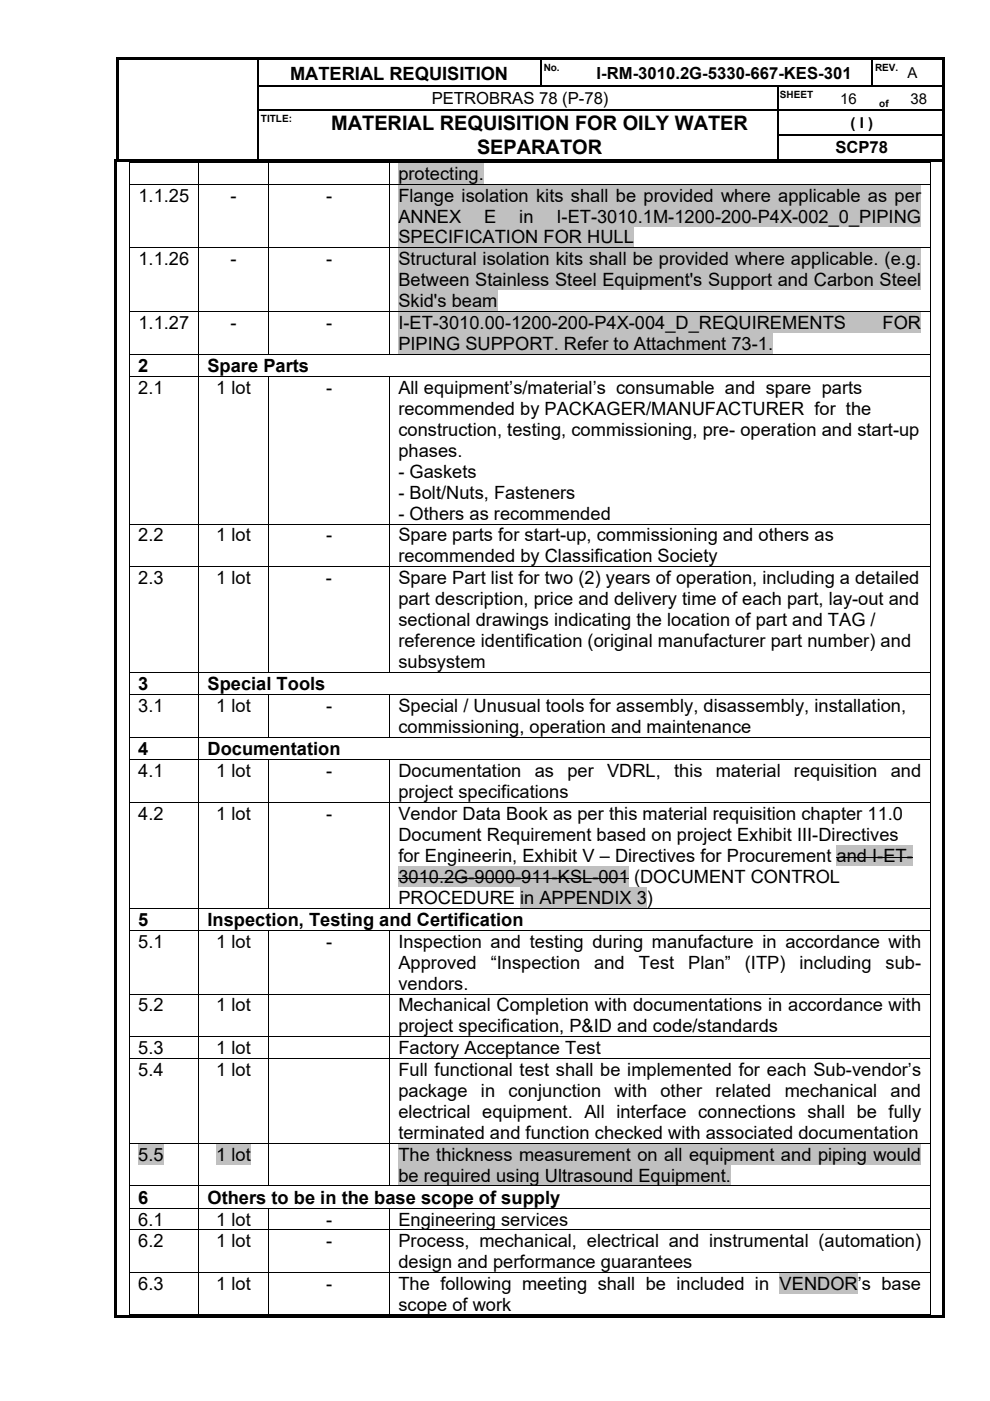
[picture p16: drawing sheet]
<svg xmlns="http://www.w3.org/2000/svg" width="210mm" height="297mm" viewBox="0 0 210 297" stroke-linecap="round" stroke-linejoin="round" font-family="sans-serif">
<defs><g id="words">
<g font-size="4.2">
<text x="70.2" y="27.6">MATERIAL REQUISITION FOR OILY WATER</text>
<text x="101.2" y="32.6">SEPARATOR</text>
</g>
<g font-size="3.9">
<text x="61.5" y="16.9">MATERIAL REQUISITION</text>
<text x="84.5" y="38.1">protecting.</text>
<text x="29.4" y="42.7">1.1.25</text>
<text x="48.9" y="42.7">-</text>
<text x="69.1" y="42.7">-</text>
<text x="84.5" y="42.7">Flange isolation kits shall be provided where applicable as per</text>
<text x="84.5" y="47.2">ANNEX</text>
<text x="102.7" y="47.2">E</text>
<text x="110.2" y="47.2">in</text>
<text x="118" y="47.2">I-ET-3010.1M-1200-200-P4X-002_0_PIPING</text>
<text x="84.5" y="51.6">SPECIFICATION FOR HULL</text>
<text x="29.4" y="56.2">1.1.26</text>
<text x="48.9" y="56.2">-</text>
<text x="69.1" y="56.2">-</text>
<text x="84.5" y="56.2">Structural isolation kits shall be provided where applicable. (e.g.</text>
<text x="84.5" y="60.7">Between Stainless Steel Equipment's Support and Carbon Steel</text>
<text x="84.5" y="65.1">Skid's beam</text>
<text x="29.4" y="69.7">1.1.27</text>
<text x="48.9" y="69.7">-</text>
<text x="69.1" y="69.7">-</text>
<text x="84.5" y="69.7">I-ET-3010.00-1200-200-P4X-004_D_REQUIREMENTS</text>
<text x="187.2" y="69.7">FOR</text>
<text x="84.5" y="74.2">PIPING SUPPORT. Refer to Attachment 73-1.</text>
<text x="29.3" y="78.9">2</text>
<text x="29.3" y="83.5">2.1</text>
<text x="44" y="78.9">Spare Parts</text>
<text x="45.9" y="83.5">1 lot</text>
<text x="69.1" y="83.5">-</text>
<text x="84.5" y="83.5">All equipment’s/material’s consumable and spare parts</text>
<text x="84.5" y="88">recommended by PACKAGER/MANUFACTURER for the</text>
<text x="84.5" y="92.4">construction, testing, commissioning, pre- operation and start-up</text>
<text x="84.5" y="96.9">phases.</text>
<text x="84.5" y="101.3">- Gaskets</text>
<text x="84.5" y="105.7">- Bolt/Nuts, Fasteners</text>
<text x="84.5" y="110.2">- Others as recommended</text>
<text x="29.3" y="114.8">2.2</text>
<text x="45.9" y="114.8">1 lot</text>
<text x="69.1" y="114.8">-</text>
<text x="84.5" y="119.3">recommended by Classification Society</text>
<text x="84.5" y="114.8">Spare parts for start-up, commissioning and others as</text>
<text x="29.3" y="123.9">2.3</text>
<text x="45.9" y="123.9">1 lot</text>
<text x="69.1" y="123.9">-</text>
<text x="84.5" y="123.9">Spare Part list for two (2) years of operation, including a detailed</text>
<text x="84.5" y="128.3">part description, price and delivery time of each part, lay-out and</text>
<text x="84.5" y="132.8">sectional drawings indicating the location of part and TAG /</text>
<text x="84.5" y="137.2">reference identification (original manufacturer part number) and</text>
<text x="84.5" y="141.6">subsystem</text>
<text x="29.3" y="146.4">3</text>
<text x="44" y="146.4">Special Tools</text>
<text x="29.3" y="151">3.1</text>
<text x="45.9" y="151">1 lot</text>
<text x="69.1" y="151">-</text>
<text x="84.5" y="151">Special / Unusual tools for assembly, disassembly, installation,</text>
<text x="84.5" y="155.4">commissioning, operation and maintenance</text>
<text x="29.3" y="160.2">4</text>
<text x="44" y="160.2">Documentation</text>
<text x="29.3" y="164.8">4.1</text>
<text x="45.9" y="164.8">1 lot</text>
<text x="69.1" y="164.8">-</text>
<text x="84.5" y="164.8">Documentation</text>
<text x="113.4" y="164.8">as</text>
<text x="120.3" y="164.8">per</text>
<text x="128.8" y="164.8">VDRL,</text>
<text x="143" y="164.8">this</text>
<text x="151.8" y="164.8">material</text>
<text x="168.4" y="164.8">requisition</text>
<text x="188.9" y="164.8">and</text>
<text x="29.3" y="173.8">4.2</text>
<text x="45.9" y="173.8">1 lot</text>
<text x="69.1" y="173.8">-</text>
<text x="84.5" y="169.2">project specifications</text>
<text x="84.5" y="173.8">Vendor Data Book as per this material requisition chapter 11.0</text>
<text x="84.5" y="178.3">Document Requirement based on project Exhibit III-Directives</text>
<text x="84.5" y="182.7">for Engineerin, Exhibit V – Directives for Procurement and I-ET-</text>
<text x="84.5" y="187.2">3010.2G-9000-911-KSL-001 (DOCUMENT CONTROL</text>
<text x="84.5" y="191.6">PROCEDURE in APPENDIX 3)</text>
<text x="29.3" y="196.3">5</text>
<text x="44" y="196.3">Inspection, Testing and Certification</text>
<text x="29.3" y="200.9">5.1</text>
<text x="45.9" y="200.9">1 lot</text>
<text x="69.2" y="200.9">-</text>
<text x="84.5" y="200.9">Inspection and testing during manufacture in accordance with</text>
<text x="84.5" y="205.4">Approved</text>
<text x="84.5" y="209.8">vendors.</text>
<text x="104.1" y="205.4">“Inspection</text>
<text x="126" y="205.4">and</text>
<text x="135.5" y="205.4">Test</text>
<text x="146" y="205.4">Plan”</text>
<text x="158" y="205.4">(ITP)</text>
<text x="169.6" y="205.4">including</text>
<text x="187.8" y="205.4">sub-</text>
<text x="29.3" y="214.4">5.2</text>
<text x="45.9" y="214.4">1 lot</text>
<text x="84.5" y="214.4">Mechanical Completion with documentations in accordance with</text>
<text x="84.5" y="218.9">project specification, P&amp;ID and code/standards</text>
<text x="29.3" y="223.5">5.3</text>
<text x="45.9" y="223.5">1 lot</text>
<text x="84.5" y="223.5">Factory Acceptance Test</text>
<text x="29.3" y="228.1">5.4</text>
<text x="45.9" y="228.1">1 lot</text>
<text x="84.5" y="232.6">package</text>
<text x="84.5" y="228.1">Full functional test shall be implemented for each Sub-vendor’s</text>
<text x="102" y="232.6">in</text>
<text x="107.9" y="232.6">conjunction</text>
<text x="130.4" y="232.6">with</text>
<text x="140.1" y="232.6">other</text>
<text x="151.8" y="232.6">related</text>
<text x="166.4" y="232.6">mechanical</text>
<text x="188.9" y="232.6">and</text>
<text x="84.5" y="237">electrical equipment. All interface connections shall be fully</text>
<text x="84.5" y="241.4">terminated and function checked with associated documentation</text>
<text x="29.3" y="246.1">5.5</text>
<text x="45.9" y="246.1">1 lot</text>
<text x="84.5" y="246.1">The thickness measurement on all equipment and piping would</text>
<text x="84.5" y="250.5">be required using Ultrasound Equipment.</text>
<text x="29.3" y="255.2">6</text>
<text x="44" y="255.2">Others to be in the base scope of supply</text>
<text x="29.3" y="259.8">6.1</text>
<text x="45.9" y="259.8">1 lot</text>
<text x="69.1" y="259.8">-</text>
<text x="84.5" y="259.8">Engineering services</text>
<text x="29.3" y="264.5">6.2</text>
<text x="45.9" y="264.5">1 lot</text>
<text x="69.2" y="264.5">-</text>
<text x="84.5" y="268.9">design and performance guarantees</text>
<text x="84.5" y="264.5">Process, mechanical, electrical and instrumental (automation)</text>
<text x="29.3" y="273.5">6.3</text>
<text x="45.9" y="273.5">1 lot</text>
<text x="69.2" y="273.5">-</text>
<text x="84.5" y="273.5">The following meeting shall be included in VENDOR’s base</text>
<text x="84.5" y="278">scope of work</text>
</g>
<g font-size="3.5">
<text x="126.5" y="16.7">I-RM-3010.2G-5330-667-KES-301</text>
<text x="91.6" y="22.1">PETROBRAS 78 (P-78)</text>
<text x="177.2" y="32.5">SCP78</text>
</g>
<g font-size="3.2">
<text x="192.5" y="16.6">A</text>
<text x="178.2" y="21.9">16</text>
<text x="193.1" y="21.9">38</text>
<text x="180.4" y="27.2">( I )</text>
</g>
<g font-size="2.1">
<text x="115.3" y="15.2">No.</text>
<text x="185.6" y="15.2">REV.</text>
<text x="165.4" y="20.8">SHEET</text>
<text x="186.5" y="22.7">of</text>
<text x="55.4" y="25.9">TITLE:</text>
</g>
</g></defs>
<g fill="#000">
<path d="M24.7 12.2h.6v.6h-.6zM24.7 12.2h175.6v.6h-175.6zM24.7 12.8h.6v5.4h-.6zM24.7 18.2h.6v.2h-.6zM54.6 18.2h.3v.2h-.3zM164.8 18.2h.3v.2h-.3zM199.7 12.2h.6v.6h-.6zM199.7 12.8h.6v5.4h-.6zM199.7 18.2h.6v.2h-.6zM24.7 18.4h.6v4.8h-.6zM24.7 23.2h.6v.3h-.6zM24.7 23.5h.6v5.1h-.6z"/>
<path d="M24.7 28.6h.6v.2h-.6zM24.7 28.8h.6v4.8h-.6zM54.6 23.2h.3v.3h-.3zM54.6 28.6h.3v.2h-.3zM164.8 23.2h.3v.3h-.3zM164.8 28.6h.3v.2h-.3zM199.7 18.4h.6v4.8h-.6zM199.7 23.2h.6v.3h-.6zM199.7 23.5h.6v5.1h-.6zM199.7 28.6h.6v.2h-.6zM199.7 28.8h.6v4.8h-.6z"/>
</g>
<g fill="none" stroke="#000" stroke-width=".25">
<path d="M54.7 12.8v5.4M54.7 18.4v4.8M54.9 18.3h109.9M114.8 12.8v5.4M164.9 18.4v4.8M165.1 18.3h34.6M185 12.8v5.4M54.7 23.5v5.1M54.7 28.8v4.8M54.9 23.3h109.9M164.9 23.5v5.1M164.9 28.8v4.8"/>
<path d="M165.1 23.3h34.6M165.1 28.7h34.6"/>
</g>
<path d="M84.5 34.5h18.1v4.5h-18.1z" fill="#c0c0c0"/>
<path d="M27.3 34.4h.2v.1h-.2zM197.2 34.4h.2v.1h-.2z" fill="#000"/>
<path d="M27.3 34.4h169.9M27.4 34.5v4.5M42.1 34.5v4.5M57 34.5v4.5M82.6 34.5v4.5M197.3 34.5v4.5" fill="none" stroke="#000" stroke-width=".21"/>
<g fill="#c0c0c0">
<path d="M84.5 39.1h110.9v4.5h-110.9z"/>
<path d="M84.5 43.6h110.9v4.4h-110.9z"/>
<path d="M84.5 48h49.9v4.5h-49.9z"/>
</g>
<path d="M27.3 39.1h169.9M27.4 39.1v13.4M42.1 39.1v13.4M57 39.1v13.4M82.6 39.1v13.4M197.3 39.1v13.4" fill="none" stroke="#000" stroke-width=".21"/>
<path d="M197.2 39h.2v.1h-.2z" fill="#000"/>
<g fill="#c0c0c0">
<path d="M84.5 52.6h110.9v4.5h-110.9z"/>
<path d="M84.5 57.1h110.9v4.4h-110.9z"/>
<path d="M84.5 61.5h21v4.5h-21z"/>
</g>
<path d="M27.3 52.6h169.9M27.4 52.6v13.4M42.1 52.6v13.4M57 52.6v13.4M82.6 52.6v13.4M197.3 52.6v13.4" fill="none" stroke="#000" stroke-width=".21"/>
<path d="M197.2 52.5h.2v.1h-.2z" fill="#000"/>
<g fill="#c0c0c0">
<path d="M84.5 66.1h110.9v4.5h-110.9z"/>
<path d="M84.5 70.6h79.5v4.4h-79.5z"/>
</g>
<g fill="none" stroke="#000" stroke-width=".21">
<path d="M27.3 66.1h169.9M27.3 75.1h169.9M27.3 79.8h169.9M27.4 66.1v8.9M27.4 75.2v4.6M27.4 79.9v31.1M42.1 66.1v8.9M42.1 75.2v4.6M42.1 79.9v31.1M57 66.1v8.9M57 79.9v31.1M82.6 66.1v8.9"/>
<path d="M82.6 79.9v31.1M197.3 66.1v8.9M197.3 75.2v4.6M197.3 79.9v31.1M27.3 111.1h169.9M27.4 111.2v8.9M42.1 111.2v8.9M57 111.2v8.9M82.6 111.2v8.9M197.3 111.2v8.9M27.4 120.3v22.2M42.1 120.3v22.2"/>
<path d="M57 120.3v22.2M82.6 120.3v22.2M197.2 120.2h-169.9M197.3 120.3v22.2M27.3 142.6h169.9M27.3 156.4h169.9M27.4 142.7v4.5M27.4 147.4v8.9M27.4 156.4v4.6M42.1 142.7v4.5M42.1 147.4v8.9M42.1 156.4v4.6"/>
<path d="M57 147.4v8.9M82.6 147.4v8.9M197.2 147.3h-169.9M197.3 142.7v4.5M197.3 147.4v8.9M197.3 156.4v4.6M27.4 161.2v8.9M42.1 161.2v8.9M57 161.2v8.9M82.6 161.2v8.9M197.2 161.1h-169.9M197.3 161.2v8.9"/>
</g>
<path d="M197.2 66h.2v.1h-.2zM197.2 75h.2v.2h-.2zM197.2 79.8h.2v.1h-.2zM197.2 111h.2v.2h-.2zM197.2 120.1h.2v.2h-.2zM197.2 142.5h.2v.2h-.2zM197.2 147.2h.2v.2h-.2zM197.2 156.3h.2v.1h-.2zM197.2 161h.2v.2h-.2z" fill="#000"/>
<path d="M177.5 179.1h16.1v4.5h-16.1z" fill="#c0c0c0"/>
<path d="M177.5 181.8h16.1" fill="none" stroke="#000" stroke-width=".21"/>
<path d="M84.5 183.6h49v4.4h-49z" fill="#c0c0c0"/>
<path d="M84.5 186.3h49" fill="none" stroke="#000" stroke-width=".21"/>
<path d="M110.3 188h26.9v4.4h-26.9z" fill="#c0c0c0"/>
<g fill="none" stroke="#000" stroke-width=".21">
<path d="M27.3 170.1h169.9M27.4 170.2v22.2M42.1 170.2v22.2M57 170.2v22.2M82.6 170.2v22.2M197.3 170.2v22.2M27.4 192.6v4.6M27.4 197.3v13.4M42.1 192.6v4.6M42.1 197.3v13.4M57 197.3v13.4M82.6 197.3v13.4"/>
<path d="M197.2 192.5h-169.9M197.2 197.3h-169.9M197.3 192.6v4.6M197.3 197.3v13.4M27.3 219.8h169.9M27.4 210.8v8.9M27.4 219.9v4.4M42.1 210.8v8.9M42.1 219.9v4.4M57 210.8v8.9M57 219.9v4.4M82.6 210.8v8.9"/>
<path d="M82.6 219.9v4.4M197.2 210.8h-169.9M197.3 210.8v8.9M197.3 219.9v4.4M27.3 224.4h169.9M27.4 224.5v17.8M42.1 224.5v17.8M57 224.5v17.8M82.6 224.5v17.8M197.3 224.5v17.8"/>
</g>
<path d="M197.2 170.1h.2v.1h-.2zM197.2 192.4h.2v.2h-.2zM197.2 197.2h.2v.1h-.2zM197.2 210.7h.2v.1h-.2zM197.2 219.7h.2v.2h-.2zM197.2 224.3h.2v.2h-.2z" fill="#000"/>
<g fill="#c0c0c0">
<path d="M29.3 242.5h5.4v4.4h-5.4z"/>
<path d="M45.9 242.5h7.3v4.4h-7.3z"/>
<path d="M84.5 242.5h110.9v4.4h-110.9z"/>
<path d="M84.5 246.9h70.6v4.5h-70.6z"/>
</g>
<g fill="none" stroke="#000" stroke-width=".21">
<path d="M27.3 251.4h169.9M27.4 242.5v8.9M27.4 251.5v4.6M27.4 256.2v4.5M42.1 242.5v8.9M42.1 251.5v4.6M42.1 256.2v4.5M57 242.5v8.9M57 256.2v4.5M82.6 242.5v8.9M82.6 256.2v4.5M197.2 242.4h-169.9"/>
<path d="M197.2 256.2h-169.9M197.3 242.5v8.9M197.3 251.5v4.6M197.3 256.2v4.5M27.3 260.8h169.9M27.4 260.9v8.8M42.1 260.9v8.8M57 260.9v8.8M82.6 260.9v8.8M197.3 260.9v8.8"/>
</g>
<path d="M197.2 242.3h.2v.2h-.2zM197.2 251.4h.2v.1h-.2zM197.2 256.1h.2v.1h-.2zM197.2 260.7h.2v.2h-.2z" fill="#000"/>
<path d="M165.4 269.9h16.5v4.5h-16.5z" fill="#c0c0c0"/>
<path d="M27.3 269.8h169.9M27.3 278.7h14.7M27.4 269.9v8.9M42.1 269.9v8.9M42.2 278.7h14.7M57 269.9v8.9M57.1 278.7h25.4M82.6 269.9v8.9M82.7 278.7h114.5M197.3 269.9v8.9" fill="none" stroke="#000" stroke-width=".21"/>
<path d="M24.1 33.8h.6v.6h-.6zM24.1 33.8h176.2v.6h-176.2zM199.7 33.8h.6v.6h-.6zM24.1 34.4h.6v244.9h-.6zM24.1 278.8h175.6v.5h-175.6zM197.2 269.7h.2v.2h-.2zM197.2 278.6h.2v.2h-.2zM199.7 34.4h.6v244.9h-.6zM199.7 278.8h.6v.5h-.6z" fill="#000"/>
<use href="#words"/>
</svg>
